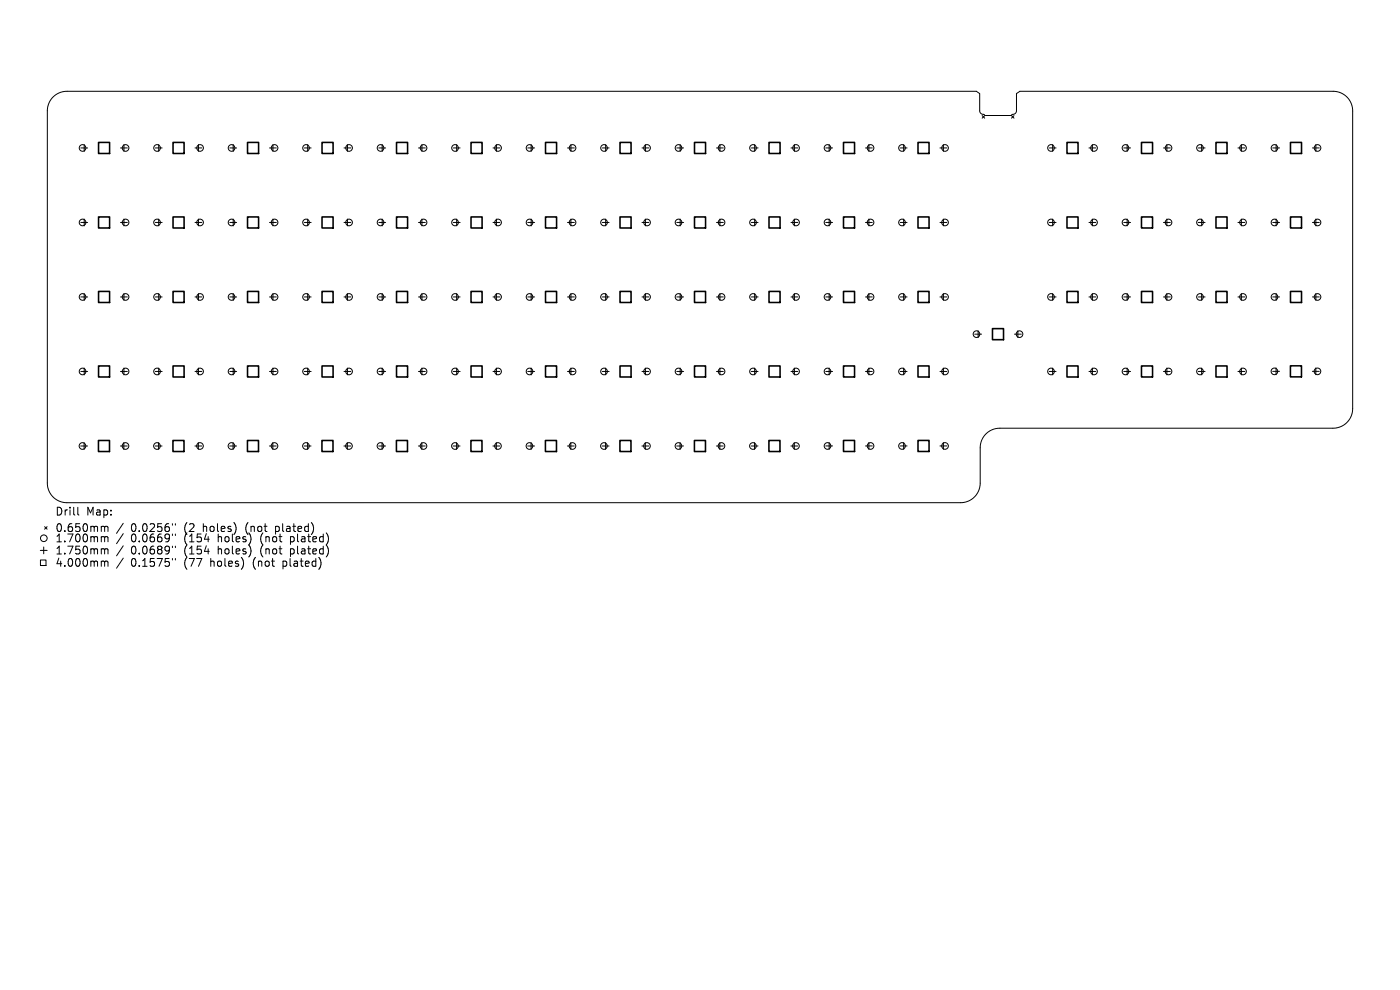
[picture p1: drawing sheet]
<svg xmlns="http://www.w3.org/2000/svg" width="297mm" height="210mm" viewBox="0 0 297 210" stroke-linecap="round" stroke-linejoin="round" font-family="sans-serif">
<defs><g id="words">
<g font-size="2.3">
<text x="11.7" y="109.6">Drill</text>
<text x="11.7" y="113.1">0.650mm</text>
<text x="18.3" y="109.6">Map:</text>
<text x="27.8" y="113.1">0.0256&quot;</text>
<text x="39.2" y="113.1">(2</text>
<text x="43.3" y="113.1">holes)</text>
<text x="52.5" y="113.1">(not</text>
<text x="59" y="113.1">plated)</text>
<text x="11.7" y="115.3">1.700mm</text>
<text x="11.7" y="117.8">1.750mm</text>
<text x="27.8" y="115.3">0.0669&quot;</text>
<text x="27.8" y="117.8">0.0689&quot;</text>
<text x="39.2" y="115.3">(154</text>
<text x="39.2" y="117.8">(154</text>
<text x="46.5" y="115.3">holes)</text>
<text x="46.5" y="117.8">holes)</text>
<text x="55.6" y="115.3">(not</text>
<text x="55.6" y="117.8">(not</text>
<text x="62.1" y="115.3">plated)</text>
<text x="62.1" y="117.8">plated)</text>
<text x="11.7" y="120.5">4.000mm</text>
<text x="27.8" y="120.5">0.1575&quot;</text>
<text x="39.2" y="120.5">(77</text>
<text x="44.9" y="120.5">holes)</text>
<text x="54" y="120.5">(not</text>
<text x="60.5" y="120.5">plated)</text>
</g>
</g></defs>
<g fill="none" stroke="#000" stroke-width=".21">
<path d="M11.3 20.6a4.1 4.1 0 0 1 2.9-1.2h192.9l.7 .5v3.6a1.67 1.67 0 0 0 1.1 1h5.5l.5-.2a.75 .75 0 0 0 .7-.8v-3.6l.8-.5h66.4a4.1 4.1 0 0 1 4.2 4.2v63.1a4.2 4.2 0 0 1-4.2 4.1h-70.7a4.1 4.1 0 0 0-4.2 4.2v7.5a4.1 4.1 0 0 1-4.1 4.1h-189.6a4.1 4.1 0 0 1-4.2-4.1v-79a4.1 4.1 0 0 1 1.3-2.9zM17.1 31.4h1.5M17.9 30.7v1.4M25.6 31.4h1.4M26.3 30.7v1.4M32.9 31.4h1.5M33.7 30.7v1.4M41.4 31.4h1.4M42.1 30.7v1.4M48.7 31.4h1.5M49.5 30.7v1.4M57.2 31.4h1.4"/>
<path d="M57.9 30.7v1.4M64.6 31.4h1.4M65.3 30.7v1.4M73 31.4h1.4M73.7 30.7v1.4M80.4 31.4h1.4M81.1 30.7v1.4M88.8 31.4h1.4M89.5 30.7v1.4M96.2 31.4h1.4M96.9 30.7v1.4M104.6 31.4h1.4"/>
<path d="M105.3 30.7v1.4M112 31.4h1.4M112.7 30.7v1.4M120.4 31.4h1.4M121.1 30.7v1.4M127.8 31.4h1.4M128.5 30.7v1.4M136.2 31.4h1.4M136.9 30.7v1.4M143.6 31.4h1.4M144.3 30.7v1.4M152 31.4h1.4"/>
<path d="M152.7 30.7v1.4M159.4 31.4h1.4M160.1 30.7v1.4M167.8 31.4h1.5M168.5 30.7v1.4M175.2 31.4h1.4M175.9 30.7v1.4M183.6 31.4h1.5M184.3 30.7v1.4M191 31.4h1.4M191.7 30.7v1.4M199.4 31.4h1.5"/>
<path d="M200.1 30.7v1.4M208.4 24.5l.5 .6M208.9 24.5l-.5 .6M214.6 24.5l.5 .6M215.1 24.5l-.5 .6M222.6 31.4h1.4M223.3 30.7v1.4M231 31.4h1.5M231.7 30.7v1.4M238.4 31.4h1.4M239.1 30.7v1.4M246.8 31.4h1.5"/>
<path d="M247.5 30.7v1.4M254.2 31.4h1.4M254.9 30.7v1.4M262.6 31.4h1.5M263.3 30.7v1.4M270 31.4h1.5M270.7 30.7v1.4M278.4 31.4h1.5M279.2 30.7v1.4M17.1 47.2h1.5M17.9 46.5v1.4M25.6 47.2h1.4"/>
<path d="M26.3 46.5v1.4M32.9 47.2h1.5M33.7 46.5v1.4M41.4 47.2h1.4M42.1 46.5v1.4M48.7 47.2h1.5M49.5 46.5v1.4M57.2 47.2h1.4M57.9 46.5v1.4M64.6 47.2h1.4M65.3 46.5v1.4M73 47.2h1.4"/>
<path d="M73.7 46.5v1.4M80.4 47.2h1.4M81.1 46.5v1.4M88.8 47.2h1.4M89.5 46.5v1.4M96.2 47.2h1.4M96.9 46.5v1.4M104.6 47.2h1.4M105.3 46.5v1.4M112 47.2h1.4M112.7 46.5v1.4M120.4 47.2h1.4"/>
<path d="M121.1 46.5v1.4M127.8 47.2h1.4M128.5 46.5v1.4M136.2 47.2h1.4M136.9 46.5v1.4M143.6 47.2h1.4M144.3 46.5v1.4M152 47.2h1.4M152.7 46.5v1.4M159.4 47.2h1.4M160.1 46.5v1.4M167.8 47.2h1.5"/>
<path d="M168.5 46.5v1.4M175.2 47.2h1.4M175.9 46.5v1.4M183.6 47.2h1.5M184.3 46.5v1.4M191 47.2h1.4M191.7 46.5v1.4M199.4 47.2h1.5M200.1 46.5v1.4M222.6 47.2h1.4M223.3 46.5v1.4M231 47.2h1.5"/>
<path d="M231.7 46.5v1.4M238.4 47.2h1.4M239.1 46.5v1.4M246.8 47.2h1.5M247.5 46.5v1.4M254.2 47.2h1.4M254.9 46.5v1.4M262.6 47.2h1.5M263.3 46.5v1.4M270 47.2h1.5M270.7 46.5v1.4M278.4 47.2h1.5"/>
<path d="M279.2 46.5v1.4M17.1 63h1.5M17.1 78.8h1.5M17.9 62.3v1.4M17.9 78.1v1.4M25.6 63h1.4M25.6 78.8h1.4M26.3 62.3v1.4M26.3 78.1v1.4M32.9 63h1.5M32.9 78.8h1.5M33.7 62.3v1.4"/>
<path d="M33.7 78.1v1.4M41.4 63h1.4M41.4 78.8h1.4M42.1 62.3v1.4M42.1 78.1v1.4M48.7 63h1.5M48.7 78.8h1.5M49.5 62.3v1.4M49.5 78.1v1.4M57.2 63h1.4M57.2 78.8h1.4M57.9 62.3v1.4"/>
<path d="M57.9 78.1v1.4M64.6 63h1.4M64.6 78.8h1.4M65.3 62.3v1.4M65.3 78.1v1.4M73 63h1.4M73 78.8h1.4M73.7 62.3v1.4M73.7 78.1v1.4M80.4 63h1.4M80.4 78.8h1.4M81.1 62.3v1.4"/>
<path d="M81.1 78.1v1.4M88.8 63h1.4M88.8 78.8h1.4M89.5 62.3v1.4M89.5 78.1v1.4M96.2 63h1.4M96.2 78.8h1.4M96.9 62.3v1.4M96.9 78.1v1.4M104.6 63h1.4M104.6 78.8h1.4M105.3 62.3v1.4"/>
<path d="M105.3 78.1v1.4M112 63h1.4M112 78.8h1.4M112.7 62.3v1.4M112.7 78.1v1.4M120.4 63h1.4M120.4 78.8h1.4M121.1 62.3v1.4M121.1 78.1v1.4M127.8 63h1.4M127.8 78.8h1.4M128.5 62.3v1.4"/>
<path d="M128.5 78.1v1.4M136.2 63h1.4M136.2 78.8h1.4M136.9 62.3v1.4M136.9 78.1v1.4M143.6 63h1.4M143.6 78.8h1.4M144.3 62.3v1.4M144.3 78.1v1.4M152 63h1.4M152 78.8h1.4M152.7 62.3v1.4"/>
<path d="M152.7 78.1v1.4M159.4 63h1.4M159.4 78.8h1.4M160.1 62.3v1.4M160.1 78.1v1.4M167.8 63h1.5M167.8 78.8h1.5M168.5 62.3v1.4M168.5 78.1v1.4M175.2 63h1.4M175.2 78.8h1.4M175.9 62.3v1.4"/>
<path d="M175.9 78.1v1.4M183.6 63h1.5M183.6 78.8h1.5M184.3 62.3v1.4M184.3 78.1v1.4M191 63h1.4M191 78.8h1.4M191.7 62.3v1.4M191.7 78.1v1.4M199.4 63h1.5M199.4 78.8h1.5M200.1 62.3v1.4"/>
<path d="M200.1 78.1v1.4M206.8 70.9h1.4M207.5 70.2v1.4M215.2 70.9h1.5M215.9 70.2v1.4M222.6 63h1.4M222.6 78.8h1.4M223.3 62.3v1.4M223.3 78.1v1.4M231 63h1.5M231 78.8h1.5M231.7 62.3v1.4"/>
<path d="M231.7 78.1v1.4M238.4 63h1.4M238.4 78.8h1.4M239.1 62.3v1.4M239.1 78.1v1.4M246.8 63h1.5M246.8 78.8h1.5M247.5 62.3v1.4M247.5 78.1v1.4M254.2 63h1.4M254.2 78.8h1.4M254.9 62.3v1.4"/>
<path d="M254.9 78.1v1.4M262.6 63h1.5M262.6 78.8h1.5M263.3 62.3v1.4M263.3 78.1v1.4M270 78.8h1.4M270 63h1.5M270.7 78v1.5M270.7 62.3v1.4M278.4 78.8h1.5M278.4 63h1.5M279.1 78v1.5"/>
<path d="M279.2 62.3v1.4M17.1 94.6h1.5M17.8 93.9v1.4M25.5 94.6h1.5M26.3 93.9v1.4M32.9 94.6h1.5M33.6 93.9v1.4M41.4 94.6h1.4M42.1 93.9v1.4M48.7 94.6h1.5M49.5 93.9v1.4M57.2 94.6h1.4"/>
<path d="M57.9 93.9v1.4M64.5 94.6h1.5M65.3 93.9v1.4M73 94.6h1.4M73.7 93.9v1.4M80.3 94.6h1.5M81.1 93.9v1.4M88.8 94.6h1.4M89.5 93.9v1.4M96.1 94.6h1.5M96.9 93.9v1.4M104.6 94.6h1.4"/>
<path d="M105.3 93.9v1.4M111.9 94.6h1.5M112.7 93.9v1.4M120.4 94.6h1.4M121.1 93.9v1.4M127.7 94.6h1.5M128.5 93.9v1.4M136.2 94.6h1.4M136.9 93.9v1.4M143.5 94.6h1.5M144.3 93.9v1.4M152 94.6h1.4"/>
<path d="M152.7 93.9v1.4M159.4 94.6h1.4M160.1 93.9v1.4M167.8 94.6h1.4M168.5 93.9v1.4M175.2 94.6h1.4M175.9 93.9v1.4M183.6 94.6h1.5M184.3 93.9v1.4M191 94.6h1.4M191.7 93.9v1.4M199.4 94.6h1.5"/>
<path d="M200.1 93.9v1.4M8.5 116.8h1.5M8.6 118.8h1.2v1.2h-1.2zM9.3 116v1.5M9.5 111.7l.5 .6M10 111.7l-.5 .6M16.5 107.6v1.4l.2 .3M21.7 111.6l.5 .3M21.7 113.8l.4 .1 .1 .2M21.7 116.4l.5 .2M21.7 119l.5 .3M22.2 111.9l.2-.3 .4 .1 .1 1"/>
<path d="M22.2 111.9v.8M22.2 114.1v.8M22.2 116.6v.9M22.2 119.3v.8M22.2 114.1l.2-.3 .4 .1 .1 1M22.2 116.6l.2-.2 .4 .1 .1 1M22.2 119.3l.2-.3 .4 .1 .1 1M26.1 111l-1.4 2.1M26.1 113.2l-1.4 2.1M26.1 115.8l-1.4 2.1M26.1 118.4l-1.4 2.1M36.6 111.1v.3"/>
<path d="M36.6 113.3v.3M36.6 115.9v.3M36.6 118.5v.3M37.2 111.1v.3M37.2 113.3v.3M37.2 115.9v.3M37.2 118.5v.3"/>
<circle cx="17.5" cy="31.4" r=".71"/>
<circle cx="26.6" cy="31.4" r=".71"/>
<circle cx="33.3" cy="31.4" r=".71"/>
<circle cx="42.4" cy="31.4" r=".71"/>
<circle cx="49.1" cy="31.4" r=".71"/>
<circle cx="58.2" cy="31.4" r=".71"/>
<circle cx="64.9" cy="31.4" r=".71"/>
<circle cx="74.1" cy="31.4" r=".71"/>
<circle cx="80.7" cy="31.4" r=".71"/>
<circle cx="89.9" cy="31.4" r=".71"/>
<circle cx="96.5" cy="31.4" r=".71"/>
<circle cx="105.7" cy="31.4" r=".71"/>
<circle cx="112.3" cy="31.4" r=".71"/>
<circle cx="121.5" cy="31.4" r=".71"/>
<circle cx="128.1" cy="31.4" r=".71"/>
<circle cx="137.3" cy="31.4" r=".71"/>
<circle cx="143.9" cy="31.4" r=".71"/>
<circle cx="153.1" cy="31.4" r=".71"/>
<circle cx="159.8" cy="31.4" r=".71"/>
<circle cx="168.9" cy="31.4" r=".71"/>
<circle cx="175.6" cy="31.4" r=".71"/>
<circle cx="184.7" cy="31.4" r=".71"/>
<circle cx="191.4" cy="31.4" r=".71"/>
<circle cx="200.5" cy="31.4" r=".71"/>
<circle cx="223" cy="31.4" r=".71"/>
<circle cx="232.1" cy="31.4" r=".71"/>
<circle cx="238.8" cy="31.4" r=".71"/>
<circle cx="247.9" cy="31.4" r=".71"/>
<circle cx="254.6" cy="31.4" r=".71"/>
<circle cx="263.7" cy="31.4" r=".7"/>
<circle cx="270.4" cy="31.4" r=".71"/>
<circle cx="279.5" cy="31.4" r=".7"/>
<circle cx="17.5" cy="47.2" r=".71"/>
<circle cx="26.6" cy="47.2" r=".71"/>
<circle cx="33.3" cy="47.2" r=".71"/>
<circle cx="42.4" cy="47.2" r=".71"/>
<circle cx="49.1" cy="47.2" r=".71"/>
<circle cx="58.2" cy="47.2" r=".71"/>
<circle cx="64.9" cy="47.2" r=".71"/>
<circle cx="74.1" cy="47.2" r=".71"/>
<circle cx="80.7" cy="47.2" r=".71"/>
<circle cx="89.9" cy="47.2" r=".71"/>
<circle cx="96.5" cy="47.2" r=".71"/>
<circle cx="105.7" cy="47.2" r=".71"/>
<circle cx="112.3" cy="47.2" r=".71"/>
<circle cx="121.5" cy="47.2" r=".71"/>
<circle cx="128.1" cy="47.2" r=".71"/>
<circle cx="137.3" cy="47.2" r=".71"/>
<circle cx="143.9" cy="47.2" r=".71"/>
<circle cx="153.1" cy="47.2" r=".71"/>
<circle cx="159.8" cy="47.2" r=".71"/>
<circle cx="168.9" cy="47.2" r=".71"/>
<circle cx="175.6" cy="47.2" r=".71"/>
<circle cx="184.7" cy="47.2" r=".71"/>
<circle cx="191.4" cy="47.2" r=".71"/>
<circle cx="200.5" cy="47.2" r=".71"/>
<circle cx="223" cy="47.2" r=".71"/>
<circle cx="232.1" cy="47.2" r=".71"/>
<circle cx="238.8" cy="47.2" r=".71"/>
<circle cx="247.9" cy="47.2" r=".71"/>
<circle cx="254.6" cy="47.2" r=".71"/>
<circle cx="263.7" cy="47.2" r=".71"/>
<circle cx="270.4" cy="47.2" r=".71"/>
<circle cx="279.5" cy="47.2" r=".71"/>
<circle cx="17.5" cy="78.8" r=".71"/>
<circle cx="17.5" cy="63" r=".71"/>
<circle cx="26.6" cy="78.8" r=".71"/>
<circle cx="26.6" cy="63" r=".71"/>
<circle cx="33.3" cy="78.8" r=".71"/>
<circle cx="33.3" cy="63" r=".71"/>
<circle cx="42.4" cy="78.8" r=".71"/>
<circle cx="42.4" cy="63" r=".71"/>
<circle cx="49.1" cy="78.8" r=".71"/>
<circle cx="49.1" cy="63" r=".71"/>
<circle cx="58.2" cy="78.8" r=".71"/>
<circle cx="58.2" cy="63" r=".71"/>
<circle cx="64.9" cy="78.8" r=".71"/>
<circle cx="64.9" cy="63" r=".71"/>
<circle cx="74.1" cy="78.8" r=".71"/>
<circle cx="74.1" cy="63" r=".71"/>
<circle cx="80.7" cy="78.8" r=".71"/>
<circle cx="80.7" cy="63" r=".71"/>
<circle cx="89.9" cy="78.8" r=".71"/>
<circle cx="89.9" cy="63" r=".71"/>
<circle cx="96.5" cy="78.8" r=".71"/>
<circle cx="96.5" cy="63" r=".71"/>
<circle cx="105.7" cy="78.8" r=".71"/>
<circle cx="105.7" cy="63" r=".71"/>
<circle cx="112.3" cy="78.8" r=".71"/>
<circle cx="112.3" cy="63" r=".71"/>
<circle cx="121.5" cy="78.8" r=".71"/>
<circle cx="121.5" cy="63" r=".71"/>
<circle cx="128.1" cy="78.8" r=".71"/>
<circle cx="128.1" cy="63" r=".71"/>
<circle cx="137.3" cy="78.8" r=".71"/>
<circle cx="137.3" cy="63" r=".71"/>
<circle cx="143.9" cy="78.8" r=".71"/>
<circle cx="143.9" cy="63" r=".71"/>
<circle cx="153.1" cy="78.8" r=".71"/>
<circle cx="153.1" cy="63" r=".71"/>
<circle cx="159.8" cy="78.8" r=".71"/>
<circle cx="159.8" cy="63" r=".71"/>
<circle cx="168.9" cy="78.8" r=".71"/>
<circle cx="168.9" cy="63" r=".71"/>
<circle cx="175.6" cy="78.8" r=".71"/>
<circle cx="175.6" cy="63" r=".71"/>
<circle cx="184.7" cy="78.8" r=".71"/>
<circle cx="184.7" cy="63" r=".71"/>
<circle cx="191.4" cy="78.8" r=".71"/>
<circle cx="191.4" cy="63" r=".71"/>
<circle cx="200.5" cy="78.8" r=".71"/>
<circle cx="200.5" cy="63" r=".71"/>
<circle cx="207.2" cy="70.9" r=".71"/>
<circle cx="216.3" cy="70.9" r=".71"/>
<circle cx="223" cy="78.8" r=".71"/>
<circle cx="223" cy="63" r=".71"/>
<circle cx="232.1" cy="78.8" r=".71"/>
<circle cx="232.1" cy="63" r=".71"/>
<circle cx="238.8" cy="78.8" r=".71"/>
<circle cx="238.8" cy="63" r=".71"/>
<circle cx="247.9" cy="78.8" r=".71"/>
<circle cx="247.9" cy="63" r=".71"/>
<circle cx="254.6" cy="78.8" r=".71"/>
<circle cx="254.6" cy="63" r=".71"/>
<circle cx="263.7" cy="78.8" r=".7"/>
<circle cx="263.7" cy="63" r=".7"/>
<circle cx="270.4" cy="78.8" r=".7"/>
<circle cx="270.4" cy="63" r=".71"/>
<circle cx="279.5" cy="78.8" r=".71"/>
<circle cx="279.5" cy="63" r=".7"/>
<circle cx="17.5" cy="94.6" r=".71"/>
<circle cx="26.6" cy="94.6" r=".71"/>
<circle cx="33.3" cy="94.6" r=".71"/>
<circle cx="42.4" cy="94.6" r=".71"/>
<circle cx="49.1" cy="94.6" r=".71"/>
<circle cx="58.2" cy="94.6" r=".71"/>
<circle cx="64.9" cy="94.6" r=".71"/>
<circle cx="74" cy="94.6" r=".71"/>
<circle cx="80.7" cy="94.6" r=".71"/>
<circle cx="89.8" cy="94.6" r=".71"/>
<circle cx="96.5" cy="94.6" r=".71"/>
<circle cx="105.6" cy="94.6" r=".71"/>
<circle cx="112.3" cy="94.6" r=".71"/>
<circle cx="121.4" cy="94.6" r=".71"/>
<circle cx="128.1" cy="94.6" r=".71"/>
<circle cx="137.2" cy="94.6" r=".71"/>
<circle cx="143.9" cy="94.6" r=".71"/>
<circle cx="153.1" cy="94.6" r=".71"/>
<circle cx="159.7" cy="94.6" r=".71"/>
<circle cx="168.9" cy="94.6" r=".71"/>
<circle cx="175.6" cy="94.6" r=".71"/>
<circle cx="184.7" cy="94.6" r=".71"/>
<circle cx="191.4" cy="94.6" r=".71"/>
<circle cx="200.5" cy="94.6" r=".71"/>
<circle cx="9.3" cy="114.2" r=".71"/>
</g>
<g fill="none" stroke="#000" stroke-width=".33">
<path d="M20.9 30.2h2.4v2.4h-2.4zM36.7 30.2h2.4v2.4h-2.4zM52.5 30.2h2.4v2.4h-2.4zM68.3 30.2h2.4v2.4h-2.4zM84.1 30.2h2.4v2.4h-2.4zM99.9 30.2h2.4v2.4h-2.4zM115.7 30.2h2.4v2.4h-2.4zM131.5 30.2h2.4v2.4h-2.4zM147.3 30.2h2.4v2.4h-2.4zM163.1 30.2h2.4v2.4h-2.4zM178.9 30.2h2.4v2.4h-2.4zM194.7 30.2h2.4v2.4h-2.4z"/>
<path d="M226.4 30.2h2.3v2.4h-2.3zM242.2 30.2h2.3v2.4h-2.3zM258 30.2h2.3v2.4h-2.3zM273.8 30.2h2.3v2.4h-2.3zM20.9 46h2.4v2.4h-2.4zM36.7 46h2.4v2.4h-2.4zM52.5 46h2.4v2.4h-2.4zM68.3 46h2.4v2.4h-2.4zM84.1 46h2.4v2.4h-2.4zM99.9 46h2.4v2.4h-2.4zM115.7 46h2.4v2.4h-2.4zM131.5 46h2.4v2.4h-2.4z"/>
<path d="M147.3 46h2.4v2.4h-2.4zM163.1 46h2.4v2.4h-2.4zM178.9 46h2.4v2.4h-2.4zM194.7 46h2.4v2.4h-2.4zM226.4 46h2.3v2.4h-2.3zM242.2 46h2.3v2.4h-2.3zM258 46h2.3v2.4h-2.3zM273.8 46h2.3v2.4h-2.3zM20.9 61.8h2.4v2.4h-2.4zM20.9 77.6h2.4v2.4h-2.4zM36.7 61.8h2.4v2.4h-2.4zM36.7 77.6h2.4v2.4h-2.4z"/>
<path d="M52.5 61.8h2.4v2.4h-2.4zM52.5 77.6h2.4v2.4h-2.4zM68.3 61.8h2.4v2.4h-2.4zM68.3 77.6h2.4v2.4h-2.4zM84.1 61.8h2.4v2.4h-2.4zM84.1 77.6h2.4v2.4h-2.4zM99.9 61.8h2.4v2.4h-2.4zM99.9 77.6h2.4v2.4h-2.4zM115.7 61.8h2.4v2.4h-2.4zM115.7 77.6h2.4v2.4h-2.4zM131.5 61.8h2.4v2.4h-2.4zM131.5 77.6h2.4v2.4h-2.4z"/>
<path d="M147.3 61.8h2.4v2.4h-2.4zM147.3 77.6h2.4v2.4h-2.4zM163.1 61.8h2.4v2.4h-2.4zM163.1 77.6h2.4v2.4h-2.4zM178.9 61.8h2.4v2.4h-2.4zM178.9 77.6h2.4v2.4h-2.4zM194.7 61.8h2.4v2.4h-2.4zM194.7 77.6h2.4v2.4h-2.4zM210.5 69.7h2.4v2.4h-2.4zM226.4 61.8h2.3v2.4h-2.3zM226.4 77.6h2.3v2.4h-2.3zM242.2 61.8h2.3v2.4h-2.3z"/>
<path d="M242.2 77.6h2.3v2.4h-2.3zM258 61.8h2.3v2.4h-2.3zM258 77.6h2.3v2.4h-2.3zM273.8 77.6h2.3v2.3h-2.3zM273.8 61.8h2.3v2.4h-2.3zM20.9 93.4h2.3v2.4h-2.3zM36.7 93.4h2.3v2.4h-2.3zM52.5 93.4h2.3v2.4h-2.3zM68.3 93.4h2.3v2.4h-2.3zM84.1 93.4h2.3v2.4h-2.3zM99.9 93.4h2.4v2.4h-2.4zM115.7 93.4h2.4v2.4h-2.4z"/>
<path d="M131.5 93.4h2.4v2.4h-2.4zM147.3 93.4h2.4v2.4h-2.4zM163.1 93.4h2.4v2.4h-2.4zM178.9 93.4h2.4v2.4h-2.4zM194.7 93.4h2.4v2.4h-2.4z"/>
</g>
<use href="#words"/>
</svg>
